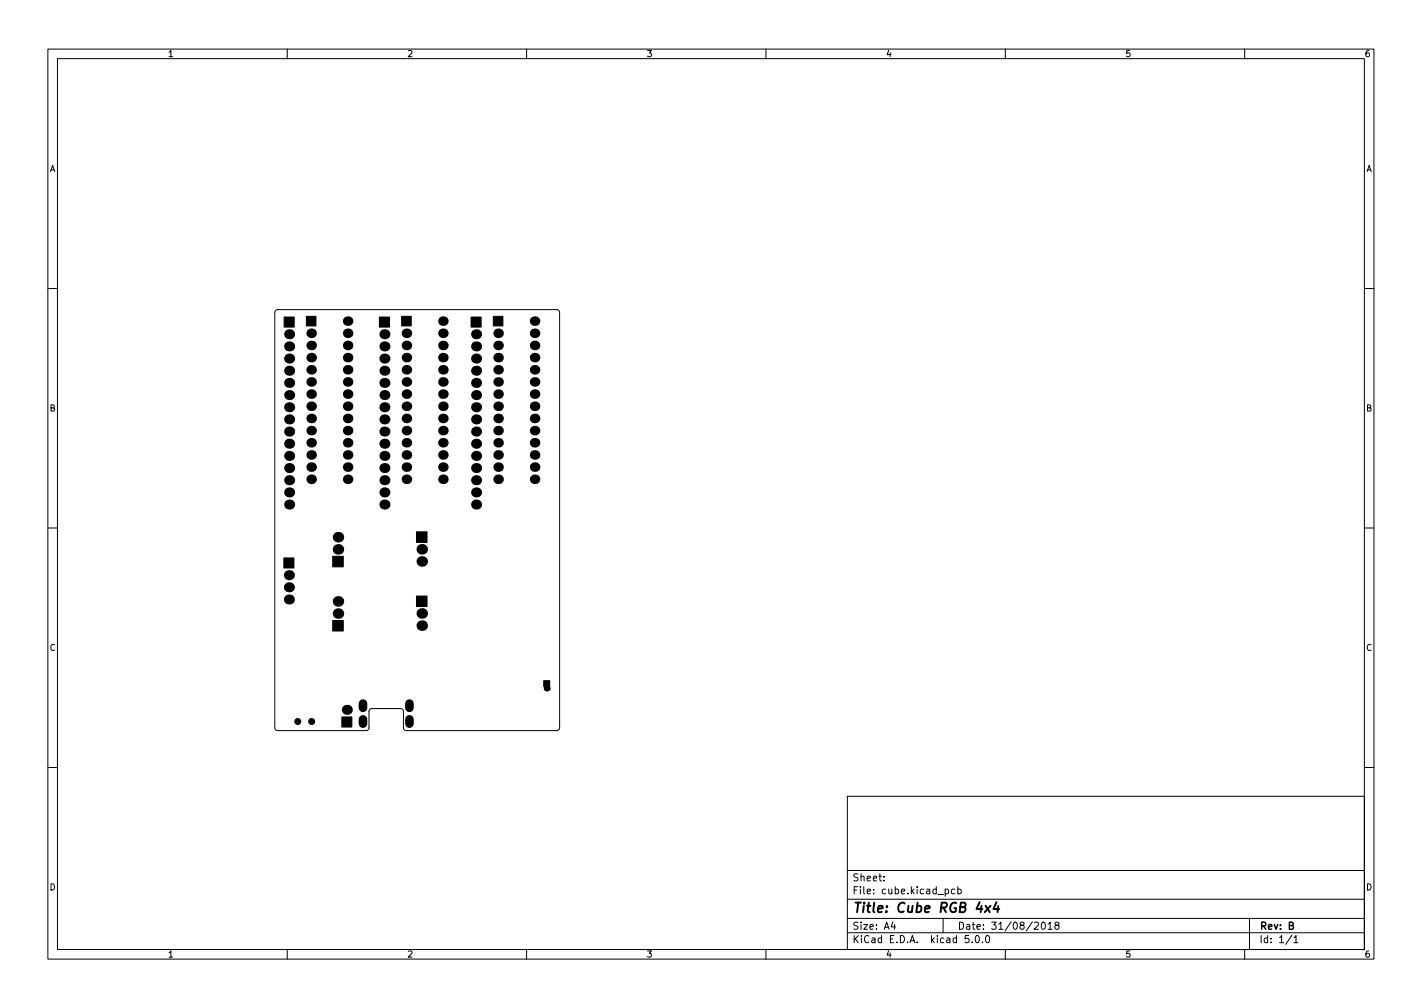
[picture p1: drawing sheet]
<svg xmlns="http://www.w3.org/2000/svg" width="297mm" height="210mm" viewBox="0 0 297 210" stroke-linecap="round" stroke-linejoin="round" font-family="sans-serif">
<defs><g id="words">
<text font-size="2.8" x="178" y="190.6">Title: Cube RGB 4x4</text>
<g font-size="2.1">
<text x="178" y="184">Sheet:</text>
<text x="178" y="186.7">File: cube.kicad_pcb</text>
<text x="178" y="196.9">KiCad E.D.A. kicad 5.0.0</text>
<text x="178" y="194.1">Size: A4</text>
<text x="200" y="194.1">Date: 31/08/2018</text>
<text x="263" y="194.1">Rev: B</text>
<text x="263" y="196.9">Id: 1/1</text>
</g>
<g font-size="1.8">
<text x="35" y="11.9">1</text>
<text x="85" y="11.9">2</text>
<text x="135" y="11.9">3</text>
<text x="185" y="11.9">4</text>
<text x="235" y="11.9">5</text>
<text x="285" y="11.9">6</text>
<text x="10.3" y="35.9">A</text>
<text x="285.3" y="35.9">A</text>
<text x="10.3" y="85.9">B</text>
<text x="285.3" y="85.9">B</text>
<text x="10.3" y="135.9">C</text>
<text x="285.3" y="135.9">C</text>
<text x="10.3" y="185.9">D</text>
<text x="285.3" y="185.9">D</text>
<text x="35" y="199.9">1</text>
<text x="85" y="199.9">2</text>
<text x="135" y="199.9">3</text>
<text x="185" y="199.9">4</text>
<text x="235" y="199.9">5</text>
<text x="285" y="199.9">6</text>
</g>
</g></defs>
<g fill="none" stroke="#000" stroke-width=".21">
<path d="M10 10.2h277v190.1h-277zM12 12.2h273v186.1h-273zM60 10.2v2M110 10.2v2M160 10.2v2M210 10.2v2M260 10.2v2M10 60.2h2M285 60.2h2M10 110.2h2M285 110.2h2M84.9 152.5l-.4-.1-.2-.3v-3.7l-.3-.3-.3-.2-6.4 .2-.2 .4v3.6l-.2 .3-.3 .1h-18.6l-.4-.1-.2-.3v-87.1l.3-.2 .3-.2 58.5 .1 .3 .2 .1 .3v87l-.3 .2-.3 .1h-31.4"/>
<path d="M10 160.2h2M177 166.3h108v32h-108zM285 160.2h2M60 198.3v2M110 198.3v2M160 198.3v2M177 194.8h108M177 191.8h108M177 187.8h108M177 181.8h108M184.6 183.8v.1M184.6 183v.1"/>
<path d="M186.5 192.5l-.4 1h1M186.9 193v1M197 191.8v3M197.4 185.7l.5-.1 .2 .3-.1 .7h-.6M199.4 185.7l-.4-.1-.3 .3 .2 .7h.5M200.1 185.7l.4-.1 .3 .3-.2 .7h-.5M200.1 185.1v1.5M202.4 195.3h-.8v.7l.2-.1 .5 .1 .1 .2v.5l-.3 .1-.5-.1M203.1 196.7v.1M203.9 195.4l.2-.1a.8 .8 0 0 1 .5 .8 .8 .8 0 0 1-.5 .7 1 1 0 0 1-.2-1.4zM205.2 196.7v.1M206 195.5l.2-.2a.8 .8 0 0 1 .5 .8 .8 .8 0 0 1-.5 .7l-.2-.1-.1-.4z"/>
<path d="M210 198.3v2M216.1 192.7l.5-.2 .3 .5-.9 1h.9M217.6 192.7l.3-.2a.8 .8 0 0 1 .5 .8 .8 .8 0 0 1-.5 .7l-.3-.1-.1-.4zM218.9 193l.5-.5v1.5M218.9 194h.9M220.6 193.2l-.2-.3v-.2l.2-.2 .5 .1 .1 .2-.1 .2-.6 .2-.1 .3v.4l.2 .1h.5l.1-.3-.1-.4-.2-.1M260 198.3v2M261 191.8v6.5M269.9 195.3l-1.3 1.9M270.3 195.8l.4-.5v1.5M270.3 196.8h.8"/>
</g>
<path d="M205.9 189.1l.9 1.4M206.9 189.1l-1.2 1.4M208.2 188.4l-.7 1.4h1.2M208.5 189.1l-.1 1.4" fill="none" stroke="#000" stroke-width=".4"/>
<path d="M75.8 146.9v.9M75.8 150.2v.9M85.5 146.9v.9M85.5 150.2v.9" fill="none" stroke="#000" stroke-width="1.8"/>
<g fill="#000" stroke="#000" stroke-width=".21">
<path d="M59.3 66.2h2.1v2.1h-2.1zM64 66h2v2h-2zM79.3 66.2h2.1v2.1h-2.1zM83.9 66h2v2h-2zM98.4 66.2h2.1v2.1h-2.1zM103.1 66h2v2h-2zM59.3 116.5h2.1v2.1h-2.1zM69.5 116.1h2.2v2.2h-2.2zM87 111h2.2v2.2h-2.2zM69.5 129.5h2.2v2.2h-2.2zM87 124.4h2.2v2.2h-2.2zM71.4 149.7h2.1v2.1h-2.1z"/>
<path d="M113.6 142.1h1.2v1.3h-1.2z"/>
<circle cx="62.2" cy="150.6" r=".63"/>
<circle cx="65.1" cy="150.6" r=".62"/>
</g>
<g fill="#000">
<circle cx="60.4" cy="72.3" r="1.05"/>
<circle cx="60.4" cy="69.8" r="1.05"/>
<circle cx="60.4" cy="79.9" r="1.05"/>
<circle cx="60.4" cy="77.4" r="1.05"/>
<circle cx="60.4" cy="74.9" r="1.05"/>
<circle cx="65" cy="74.7" r="1"/>
<circle cx="65" cy="72.1" r="1"/>
<circle cx="65" cy="79.7" r="1"/>
<circle cx="65" cy="77.2" r="1"/>
<circle cx="65" cy="69.6" r="1"/>
<circle cx="72.6" cy="67" r="1"/>
<circle cx="72.6" cy="72.1" r="1"/>
<circle cx="72.6" cy="79.7" r="1"/>
<circle cx="72.6" cy="69.6" r="1"/>
<circle cx="72.6" cy="77.2" r="1"/>
<circle cx="72.6" cy="74.7" r="1"/>
<circle cx="80.3" cy="79.9" r="1.05"/>
<circle cx="80.3" cy="69.8" r="1.05"/>
<circle cx="80.3" cy="72.3" r="1.05"/>
<circle cx="80.3" cy="77.4" r="1.05"/>
<circle cx="80.3" cy="74.9" r="1.05"/>
<circle cx="84.9" cy="69.6" r="1"/>
<circle cx="84.9" cy="74.7" r="1"/>
<circle cx="84.9" cy="79.7" r="1"/>
<circle cx="84.9" cy="72.1" r="1"/>
<circle cx="84.9" cy="77.2" r="1"/>
<circle cx="92.5" cy="72.1" r="1"/>
<circle cx="92.5" cy="69.6" r="1"/>
<circle cx="92.5" cy="67" r="1"/>
<circle cx="92.5" cy="74.7" r="1"/>
<circle cx="92.5" cy="79.7" r="1"/>
<circle cx="92.5" cy="77.2" r="1"/>
<circle cx="99.4" cy="74.9" r="1.05"/>
<circle cx="99.4" cy="69.8" r="1.05"/>
<circle cx="99.4" cy="77.4" r="1.05"/>
<circle cx="99.4" cy="72.3" r="1.05"/>
<circle cx="99.4" cy="79.9" r="1.05"/>
<circle cx="104.1" cy="74.7" r="1"/>
<circle cx="104.1" cy="69.6" r="1"/>
<circle cx="104.1" cy="79.7" r="1"/>
<circle cx="104.1" cy="72.1" r="1"/>
<circle cx="104.1" cy="77.2" r="1"/>
<circle cx="111.7" cy="67" r="1"/>
<circle cx="111.7" cy="77.2" r="1"/>
<circle cx="111.7" cy="72.1" r="1"/>
<circle cx="111.7" cy="74.7" r="1"/>
<circle cx="111.7" cy="79.7" r="1"/>
<circle cx="111.7" cy="69.6" r="1"/>
<circle cx="60.4" cy="90.1" r="1.05"/>
<circle cx="60.4" cy="85" r="1.05"/>
<circle cx="60.4" cy="95.2" r="1.05"/>
<circle cx="60.4" cy="87.6" r="1.05"/>
<circle cx="60.4" cy="82.5" r="1.05"/>
<circle cx="60.4" cy="97.7" r="1.05"/>
<circle cx="60.4" cy="92.6" r="1.05"/>
<circle cx="65" cy="84.8" r="1"/>
<circle cx="65" cy="97.5" r="1"/>
<circle cx="65" cy="87.4" r="1"/>
<circle cx="65" cy="82.3" r="1"/>
<circle cx="65" cy="92.4" r="1"/>
<circle cx="65" cy="89.9" r="1"/>
<circle cx="65" cy="95" r="1"/>
<circle cx="72.6" cy="84.8" r="1"/>
<circle cx="72.6" cy="97.5" r="1"/>
<circle cx="72.6" cy="89.9" r="1"/>
<circle cx="72.6" cy="92.4" r="1"/>
<circle cx="72.6" cy="82.3" r="1"/>
<circle cx="72.6" cy="87.4" r="1"/>
<circle cx="72.6" cy="95" r="1"/>
<circle cx="80.3" cy="85" r="1.05"/>
<circle cx="80.3" cy="87.6" r="1.05"/>
<circle cx="80.3" cy="90.1" r="1.05"/>
<circle cx="80.3" cy="82.5" r="1.05"/>
<circle cx="80.3" cy="95.2" r="1.05"/>
<circle cx="80.3" cy="92.6" r="1.05"/>
<circle cx="80.3" cy="97.7" r="1.05"/>
<circle cx="84.9" cy="97.5" r="1"/>
<circle cx="84.9" cy="82.3" r="1"/>
<circle cx="84.9" cy="89.9" r="1"/>
<circle cx="84.9" cy="84.8" r="1"/>
<circle cx="84.9" cy="95" r="1"/>
<circle cx="84.9" cy="87.4" r="1"/>
<circle cx="84.9" cy="92.4" r="1"/>
<circle cx="92.5" cy="97.5" r="1"/>
<circle cx="92.5" cy="89.9" r="1"/>
<circle cx="92.5" cy="84.8" r="1"/>
<circle cx="92.5" cy="92.4" r="1"/>
<circle cx="92.5" cy="87.4" r="1"/>
<circle cx="92.5" cy="95" r="1"/>
<circle cx="92.5" cy="82.3" r="1"/>
<circle cx="99.4" cy="97.7" r="1.05"/>
<circle cx="99.4" cy="92.6" r="1.05"/>
<circle cx="99.4" cy="87.6" r="1.05"/>
<circle cx="99.4" cy="85" r="1.05"/>
<circle cx="99.4" cy="90.1" r="1.05"/>
<circle cx="99.4" cy="82.5" r="1.05"/>
<circle cx="99.4" cy="95.2" r="1.05"/>
<circle cx="104.1" cy="92.4" r="1"/>
<circle cx="104.1" cy="84.8" r="1"/>
<circle cx="104.1" cy="82.3" r="1"/>
<circle cx="104.1" cy="87.4" r="1"/>
<circle cx="104.1" cy="97.5" r="1"/>
<circle cx="104.1" cy="89.9" r="1"/>
<circle cx="104.1" cy="95" r="1"/>
<circle cx="111.7" cy="82.3" r="1"/>
<circle cx="111.7" cy="97.5" r="1"/>
<circle cx="111.7" cy="89.9" r="1"/>
<circle cx="111.7" cy="95" r="1"/>
<circle cx="111.7" cy="84.8" r="1"/>
<circle cx="111.7" cy="87.4" r="1"/>
<circle cx="111.7" cy="92.4" r="1"/>
<circle cx="60.4" cy="105.3" r="1.05"/>
<circle cx="60.4" cy="102.8" r="1.05"/>
<circle cx="60.4" cy="100.3" r="1.05"/>
<circle cx="65" cy="100.1" r="1"/>
<circle cx="70.6" cy="112.2" r="1.1"/>
<circle cx="70.6" cy="114.7" r="1.1"/>
<circle cx="72.6" cy="100.1" r="1"/>
<circle cx="80.3" cy="105.3" r="1.05"/>
<circle cx="80.3" cy="100.3" r="1.05"/>
<circle cx="80.3" cy="102.8" r="1.05"/>
<circle cx="84.9" cy="100.1" r="1"/>
<circle cx="88.1" cy="117.2" r="1.1"/>
<circle cx="88.1" cy="114.7" r="1.1"/>
<circle cx="92.5" cy="100.1" r="1"/>
<circle cx="99.4" cy="102.8" r="1.05"/>
<circle cx="99.4" cy="100.3" r="1.05"/>
<circle cx="99.4" cy="105.3" r="1.05"/>
<circle cx="104.1" cy="100.1" r="1"/>
<circle cx="111.7" cy="100.1" r="1"/>
<circle cx="60.3" cy="125.2" r="1.05"/>
<circle cx="60.3" cy="120.1" r="1.05"/>
<circle cx="60.3" cy="122.6" r="1.05"/>
<circle cx="70.6" cy="128.1" r="1.1"/>
<circle cx="70.6" cy="125.6" r="1.1"/>
<circle cx="88.1" cy="130.6" r="1.1"/>
<circle cx="88.1" cy="128.1" r="1.1"/>
<circle cx="72.4" cy="148.2" r="1.05"/>
<circle cx="114.2" cy="143.7" r=".63"/>
</g>
<use href="#words"/>
</svg>
